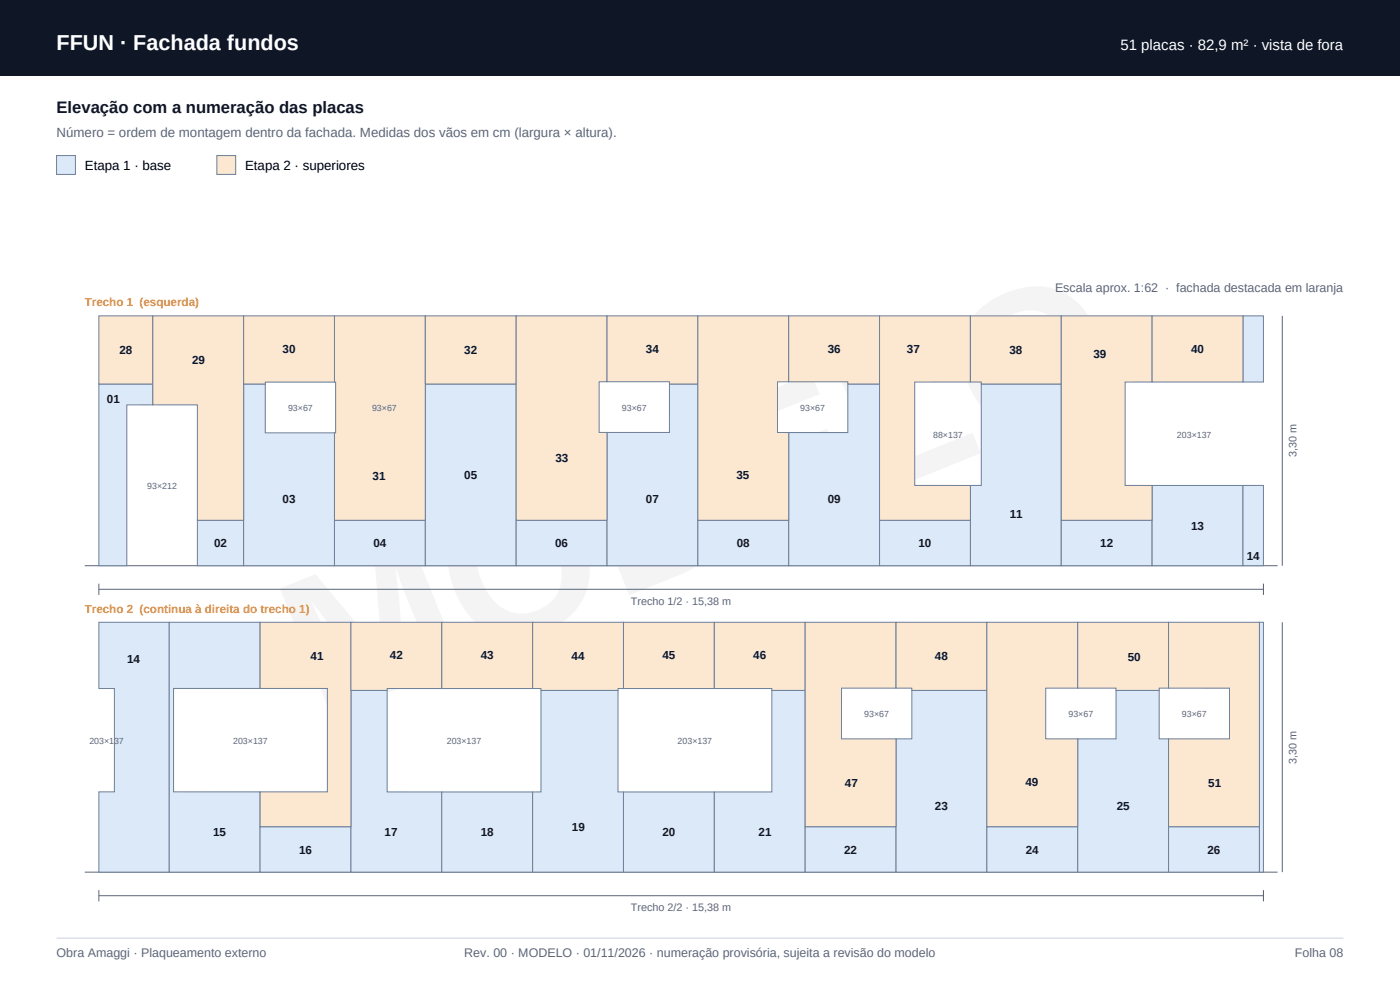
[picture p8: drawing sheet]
<svg xmlns="http://www.w3.org/2000/svg" width="297mm" height="210mm" viewBox="0 0 297 210" stroke-linecap="round" stroke-linejoin="round" font-family="sans-serif">
<defs><g id="words">
<text font-size="42.3" fill="#6d7f99" x="67.7" y="152.9" transform="rotate(-22 67.7 152.9)">MODELO</text>
<text font-size="4.6" fill="#fff" x="12" y="10.5">FFUN · Fachada fundos</text>
<text font-size="3.5" fill="#0f1626" x="12" y="24">Elevação com a numeração das placas</text>
<text font-size="3.2" fill="#fff" x="237.7" y="10.5">51 placas · 82,9 m² · vista de fora</text>
<text font-size="2.8" fill="#5b6478" x="12" y="29">Número = ordem de montagem dentro da fachada. Medidas dos vãos em cm (largura × altura).</text>
<g font-size="2.8">
<text x="18" y="36">Etapa 1 · base</text>
<text x="52" y="36">Etapa 2 · superiores</text>
</g>
<g font-size="2.6" fill="#5b6478">
<text x="223.8" y="62">Escala aprox. 1:62 · fachada destacada em laranja</text>
<text x="12" y="203">Obra Amaggi · Plaqueamento externo</text>
<text x="98.5" y="203">Rev. 00 · MODELO · 01/11/2026 · numeração provisória, sujeita a revisão do modelo</text>
<text x="274.7" y="203">Folha 08</text>
</g>
<g font-size="2.5" fill="#f08c28">
<text x="18" y="65">Trecho 1 (esquerda)</text>
<text x="18" y="130">Trecho 2 (continua à direita do trecho 1)</text>
</g>
<g font-size="2.5" fill="#0f1626">
<text x="25.3" y="75.1">28</text>
<text x="40.8" y="77.3">29</text>
<text x="59.9" y="74.9">30</text>
<text x="98.5" y="75.1">32</text>
<text x="137" y="74.9">34</text>
<text x="175.6" y="74.9">36</text>
<text x="192.4" y="74.9">37</text>
<text x="214.1" y="75.1">38</text>
<text x="232" y="75.9">39</text>
<text x="252.7" y="74.9">40</text>
<text x="22.7" y="85.4">01</text>
<text x="79.1" y="101.9">31</text>
<text x="98.5" y="101.6">05</text>
<text x="117.9" y="98.1">33</text>
<text x="156.2" y="101.7">35</text>
<text x="59.9" y="106.8">03</text>
<text x="137" y="106.7">07</text>
<text x="175.6" y="106.7">09</text>
<text x="214.2" y="109.9">11</text>
<text x="252.7" y="112.4">13</text>
<text x="45.4" y="116">02</text>
<text x="79.2" y="116">04</text>
<text x="117.8" y="116">06</text>
<text x="156.3" y="116">08</text>
<text x="194.9" y="116">10</text>
<text x="233.4" y="116">12</text>
<text x="264.5" y="118.7">14</text>
<text x="27" y="140.6">14</text>
<text x="65.9" y="139.9">41</text>
<text x="82.7" y="139.9">42</text>
<text x="102" y="139.9">43</text>
<text x="121.3" y="140.1">44</text>
<text x="140.5" y="139.9">45</text>
<text x="159.8" y="139.9">46</text>
<text x="198.3" y="140.1">48</text>
<text x="239.2" y="140.2">50</text>
<text x="179.2" y="166.9">47</text>
<text x="217.5" y="166.7">49</text>
<text x="256.3" y="166.9">51</text>
<text x="198.3" y="171.7">23</text>
<text x="236.9" y="171.7">25</text>
<text x="45.2" y="177.4">15</text>
<text x="81.6" y="177.4">17</text>
<text x="102" y="177.4">18</text>
<text x="121.3" y="176.3">19</text>
<text x="140.5" y="177.4">20</text>
<text x="160.9" y="177.4">21</text>
<text x="63.4" y="181">16</text>
<text x="179.1" y="181">22</text>
<text x="217.6" y="181">24</text>
<text x="256.2" y="181">26</text>
</g>
<g font-size="2.3" fill="#5b6478">
<text x="275" y="97" transform="rotate(-90 275 97)">3,30 m</text>
<text x="133.9" y="128.3">Trecho 1/2 · 15,38 m</text>
<text x="275" y="162" transform="rotate(-90 275 162)">3,30 m</text>
<text x="133.9" y="193.3">Trecho 2/2 · 15,38 m</text>
</g>
<g font-size="1.9" fill="#5b6478">
<text x="61.1" y="87.2">93×67</text>
<text x="78.9" y="87.2">93×67</text>
<text x="131.9" y="87.2">93×67</text>
<text x="169.8" y="87.2">93×67</text>
<text x="198" y="92.8">88×137</text>
<text x="249.7" y="92.8">203×137</text>
<text x="31.2" y="103.7">93×212</text>
<text x="183.4" y="152.2">93×67</text>
<text x="226.7" y="152.2">93×67</text>
<text x="250.7" y="152.2">93×67</text>
<text x="19" y="157.8">203×137</text>
<text x="49.5" y="157.8">203×137</text>
<text x="94.8" y="157.8">203×137</text>
<text x="143.8" y="157.8">203×137</text>
</g>
</g></defs>
<path d="M0 0h297v16h-297z" fill-rule="evenodd" fill="#0f1626"/>
<path d="M12 199h273" fill="none" stroke="#c9d1de" stroke-width=".21"/>
<path d="M12 33h4v4h-4z" fill-rule="evenodd" fill="#dce9f8" stroke="#6d7f99" stroke-width=".21"/>
<path d="M46 33h4v4h-4z" fill-rule="evenodd" fill="#fce7d0" stroke="#6d7f99" stroke-width=".21"/>
<path d="M18 120h253" fill="none" stroke="#5b6478" stroke-width=".21"/>
<g fill="#dce9f8" stroke="#6d7f99" stroke-width=".21">
<path d="M21 81.5h11.4v4.4h-5.5v34.1h-5.9z" fill-rule="evenodd"/>
<path d="M41.9 110.4h9.8v9.6h-9.8z" fill-rule="evenodd"/>
<path d="M244.4 103h19.3v17h-19.3z" fill-rule="evenodd"/>
<path d="M263.7 103h4.3v17h-4.3z" fill-rule="evenodd"/>
<path d="M263.7 67h4.3v14h-4.3z" fill-rule="evenodd"/>
</g>
<g fill="#fce7d0" stroke="#6d7f99" stroke-width=".21">
<path d="M21 67h11.4v14.5h-11.4z" fill-rule="evenodd"/>
<path d="M32.4 67h19.3v43.4h-9.8v-24.5h-9.5z" fill-rule="evenodd"/>
<path d="M244.4 67h19.3v14h-19.3z" fill-rule="evenodd"/>
</g>
<path d="M272 67v53M21 125h247M21 123.8v2.4M268 123.8v2.4M18 185h253" fill="none" stroke="#5b6478" stroke-width=".21"/>
<g fill="#dce9f8" stroke="#6d7f99" stroke-width=".21">
<path d="M21 132h14.9v53h-14.9v-17h3.3v-22h-3.3z" fill-rule="evenodd"/>
<path d="M35.9 132h19.3v14h-18.4v22h18.4v17h-19.3z" fill-rule="evenodd"/>
<path d="M55.2 175.4h19.2l.1 9.6h-19.3z" fill-rule="evenodd"/>
<path d="M74.4 146.5h7.7v21.5h11.6v17h-19.3z" fill-rule="evenodd"/>
<path d="M93.7 168h19.3v17h-19.3z" fill-rule="evenodd"/>
<path d="M114.8 146.5h16.3v21.5h1.2v17h-19.3v-17h1.8z" fill-rule="evenodd"/>
<path d="M132.3 168h19.2v17h-19.2z" fill-rule="evenodd"/>
<path d="M163.7 146.5h7.1v38.5h-19.3v-17h12.2z" fill-rule="evenodd"/>
<path d="M170.8 175.4h19.3v9.6h-19.3z" fill-rule="evenodd"/>
<path d="M193.4 146.5h16v38.5h-19.3v-28.3h3.3z" fill-rule="evenodd"/>
<path d="M209.4 175.4h19.2v9.6h-19.2z" fill-rule="evenodd"/>
<path d="M236.8 146.5h9.1v10.2h2v28.3h-19.3v-28.3h8.2z" fill-rule="evenodd"/>
<path d="M247.9 175.4h19.3v9.6h-19.3z" fill-rule="evenodd"/>
<path d="M267.2 132h.8v53h-.8z" fill-rule="evenodd"/>
</g>
<g fill="#fce7d0" stroke="#6d7f99" stroke-width=".21">
<path d="M55.2 132h19.2v43.4h-19.2v-7.4h14.3v-22h-14.3z" fill-rule="evenodd"/>
<path d="M170.8 132h19.3v14h-11.6v10.7h11.6v18.7h-19.3z" fill-rule="evenodd"/>
<path d="M209.4 132h19.2v14h-6.8v10.7h6.8v18.7h-19.2z" fill-rule="evenodd"/>
<path d="M247.9 132h19.3v43.4h-19.3v-18.7h12.9v-10.7h-12.9z" fill-rule="evenodd"/>
</g>
<path d="M272 132v53M21 190h247M21 188.8v2.4M268 188.8v2.4" fill="none" stroke="#5b6478" stroke-width=".21"/>
<use href="#words"/>
</svg>
